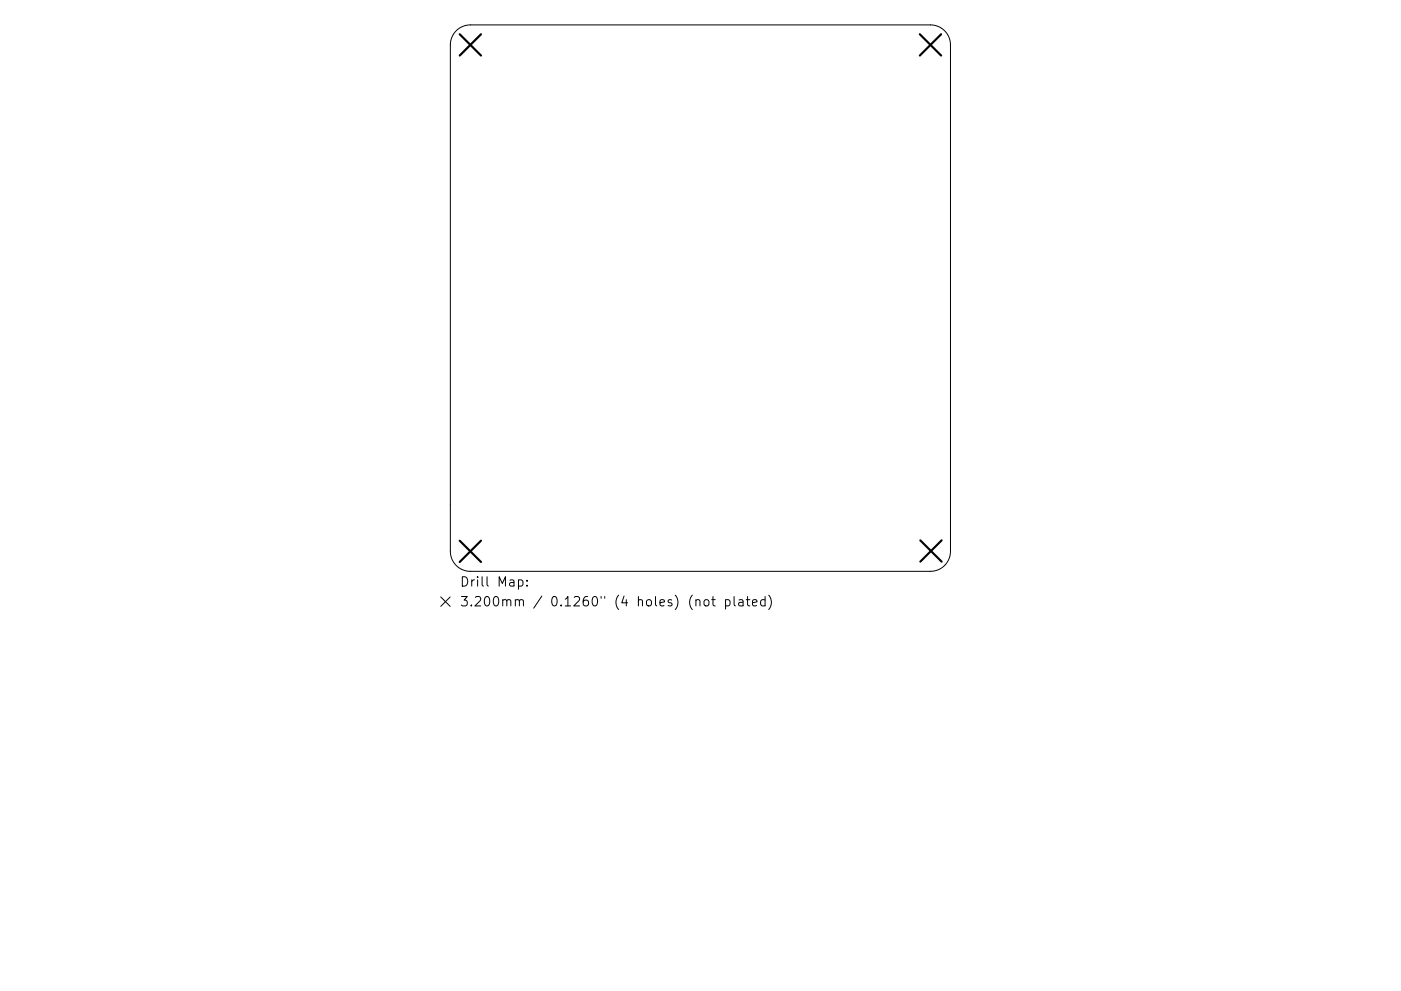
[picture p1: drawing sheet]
<svg xmlns="http://www.w3.org/2000/svg" width="297mm" height="210mm" viewBox="0 0 297 210" stroke-linecap="round" stroke-linejoin="round" font-family="sans-serif">
<defs><g id="words">
<g font-size="2.8">
<text x="97.4" y="124.5">Drill Map:</text>
<text x="97.4" y="128.7">3.200mm / 0.1260&quot; (4 holes) (not plated)</text>
</g>
</g></defs>
<g fill="none" stroke="#000" stroke-width=".21">
<path d="M96.7 6.5a4.2 4.2 0 0 1 3-1.2h97.6a4.2 4.2 0 0 1 4.2 4.2v107.5a4.2 4.2 0 0 1-4.2 4.2h-97.6a4.2 4.2 0 0 1-4.2-4.2v-107.5a4.2 4.2 0 0 1 1.2-3zM93.4 126.7l2 2M95.4 126.7l-2 2M109.9 123.1l.6-.1 .4 .4v.6l-.2 .3h-.8M111.7 124.2v.2M111.7 123.1v.2M147.5 127.4l.3-.2 .5 .1 .1 1.3M149.4 127.4l.2-.2a.54 .54 0 0 1 .7 .4v.6a.54 .54 0 0 1-.5 .4 .54 .54 0 0 1-.5-.4zM150.9 127.2h.7M151.2 126.6v1.7l.1 .2 .3 .1M153.8 127.3l.6-.1 .4 .4v.6l-.2 .3h-.8M153.8 127.2v2"/>
<path d="M155.6 126.6v1.7l.3 .3M156.7 127.3h.8v1.3M157.5 127.7l-.6 .1a.39 .39 0 0 0-.3 .4 .39 .39 0 0 0 .3 .4l.6-.1M158.2 127.2h.8M158.5 126.6v1.7l.1 .2 .4 .1M159.5 127.9l1-.2-.1-.4-.6-.1-.3 .3 .1 1h.8M162.2 127.3l-.6-.1-.3 .4v.6l.2 .3h.7M162.2 126.6v2M163 126.3a2.29 2.29 0 0 1 0 3"/>
</g>
<path d="M97.5 7.3l4.5 4.5M102 7.3l-4.5 4.5M195 7.3l4.5 4.5M199.5 7.3l-4.5 4.5M97.5 114.7l4.5 4.5M102 114.7l-4.5 4.5M195.1 114.6l4.5 4.6M199.6 114.6l-4.5 4.6" fill="none" stroke="#000" stroke-width=".45"/>
<use href="#words"/>
</svg>
